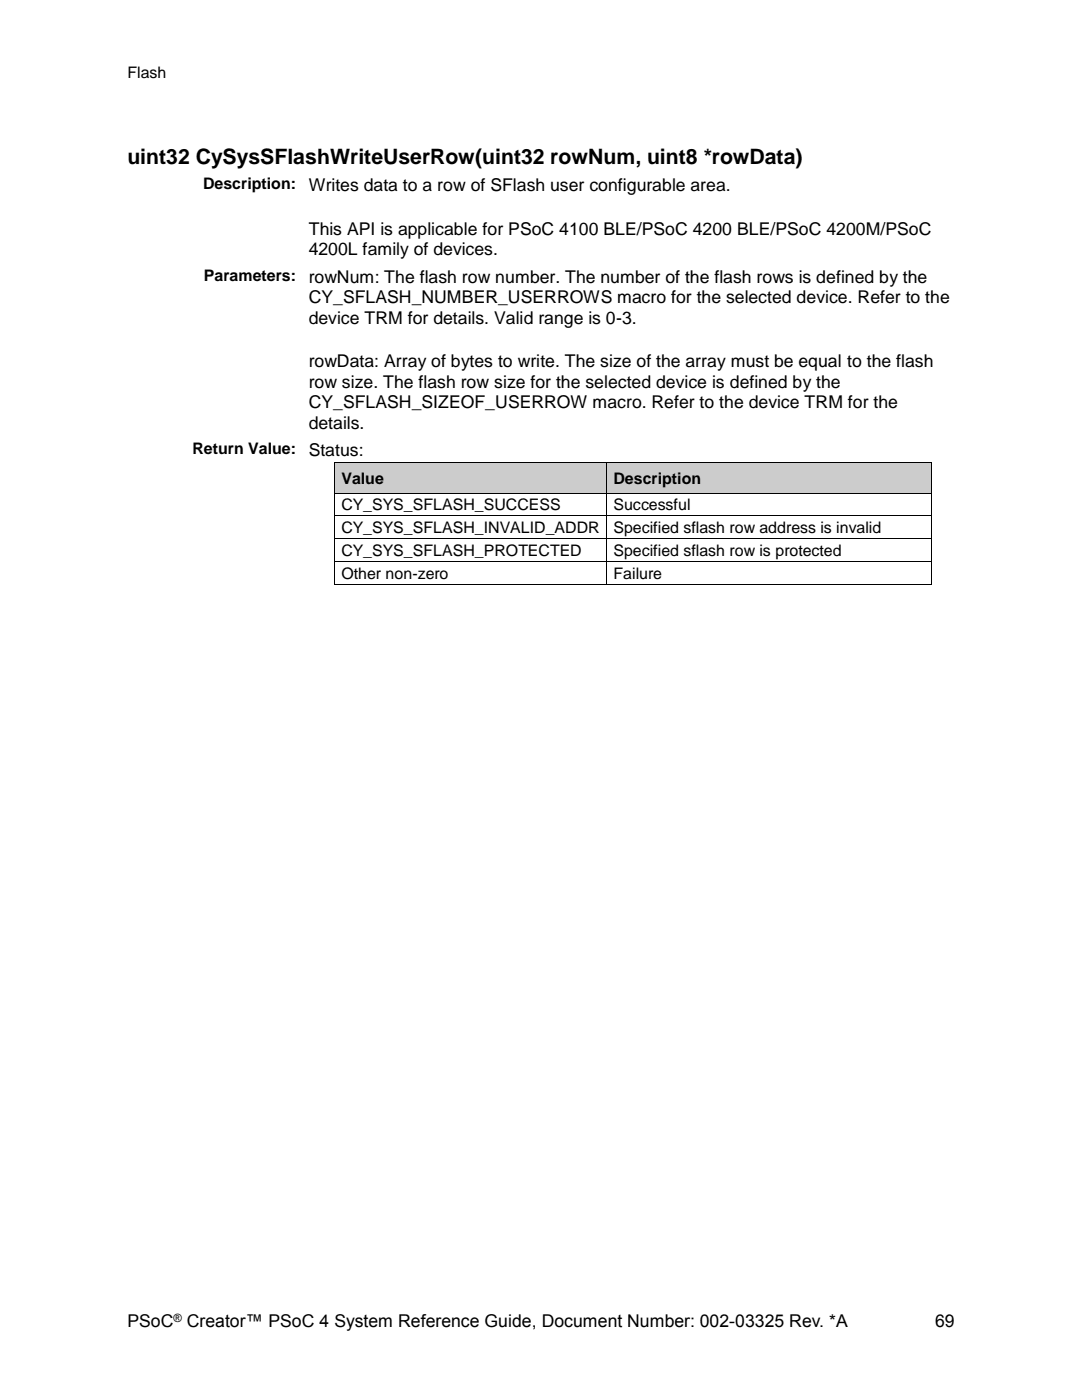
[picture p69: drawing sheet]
<svg xmlns="http://www.w3.org/2000/svg" width="216mm" height="279mm" viewBox="0 0 216 279" stroke-linecap="round" stroke-linejoin="round" font-family="sans-serif">
<defs><g id="words">
<text font-size="4.2" x="25.4" y="32.7">uint32 CySysSFlashWriteUserRow(uint32 rowNum, uint8 *rowData)</text>
<g font-size="3.5">
<text x="61.6" y="38.1">Writes data to a row of SFlash user configurable area.</text>
<text x="61.6" y="46.8">This API is applicable for PSoC 4100 BLE/PSoC 4200 BLE/PSoC 4200M/PSoC</text>
<text x="61.6" y="50.9">4200L family of devices.</text>
<text x="61.6" y="56.4">rowNum: The flash row number. The number of the flash rows is defined by the</text>
<text x="61.6" y="60.5">CY_SFLASH_NUMBER_USERROWS macro for the selected device. Refer to the</text>
<text x="61.6" y="64.6">device TRM for details. Valid range is 0-3.</text>
<text x="61.6" y="73.3">rowData: Array of bytes to write. The size of the array must be equal to the flash</text>
<text x="61.6" y="77.4">row size. The flash row size for the selected device is defined by the</text>
<text x="61.6" y="81.5">CY_SFLASH_SIZEOF_USERROW macro. Refer to the device TRM for the</text>
<text x="61.6" y="85.6">details.</text>
<text x="61.6" y="91.1">Status:</text>
<text x="25.4" y="264.9">PSoC</text>
<text x="37.3" y="264.9">Creator™ PSoC 4 System Reference Guide, Document Number: 002-03325 Rev. *A</text>
<text x="186.6" y="264.9">69</text>
</g>
<g font-size="3.2">
<text x="25.4" y="15.7">Flash</text>
<text x="40.5" y="37.6">Description:</text>
<text x="40.7" y="56">Parameters:</text>
<text x="38.4" y="90.6">Return Value:</text>
<text x="68.1" y="96.5">Value</text>
<text x="68.1" y="101.8">CY_SYS_SFLASH_SUCCESS</text>
<text x="122.4" y="96.5">Description</text>
<text x="122.4" y="101.8">Successful</text>
<text x="68.1" y="106.4">CY_SYS_SFLASH_INVALID_ADDR</text>
<text x="122.4" y="106.4">Specified sflash row address is invalid</text>
<text x="68.1" y="110.9">CY_SYS_SFLASH_PROTECTED</text>
<text x="122.4" y="110.9">Specified sflash row is protected</text>
<text x="68.1" y="115.5">Other non-zero</text>
<text x="122.4" y="115.5">Failure</text>
</g>
<text font-size="2.3" x="34.6" y="263.8">®</text>
</g></defs>
<g fill="#ccc">
<path d="M66.9 92.4h54.1v6h-54.1z" fill-rule="evenodd"/>
<path d="M66.9 92.4h54.1v6h-54.1z" fill-rule="evenodd"/>
<path d="M121.1 92.4h64.7v6h-64.7z" fill-rule="evenodd"/>
<path d="M121.1 92.4h64.7v6h-64.7z" fill-rule="evenodd"/>
</g>
<g fill="#000">
<path d="M66.7 92.2h.2v.1h-.2z" fill-rule="evenodd"/>
<path d="M66.7 92.2h.2v.1h-.2z" fill-rule="evenodd"/>
<path d="M66.7 98.4h.2v.1h-.2z" fill-rule="evenodd"/>
<path d="M121 92.2h.1v.1h-.1z" fill-rule="evenodd"/>
<path d="M121 98.4h.1v.1h-.1z" fill-rule="evenodd"/>
<path d="M185.8 92.2h.2v.1h-.2z" fill-rule="evenodd"/>
<path d="M185.8 92.2h.2v.1h-.2z" fill-rule="evenodd"/>
<path d="M185.8 98.4h.2v.1h-.2z" fill-rule="evenodd"/>
<path d="M66.7 102.9h.2v.2h-.2z" fill-rule="evenodd"/>
<path d="M66.7 107.4h.2v.2h-.2z" fill-rule="evenodd"/>
<path d="M66.7 111.9h.2v.2h-.2z" fill-rule="evenodd"/>
<path d="M66.7 116.5h.2v.2h-.2z" fill-rule="evenodd"/>
<path d="M66.7 116.5h.2v.2h-.2z" fill-rule="evenodd"/>
<path d="M121 102.9h.1v.2h-.1z" fill-rule="evenodd"/>
<path d="M121 107.4h.1v.2h-.1z" fill-rule="evenodd"/>
<path d="M121 111.9h.1v.2h-.1z" fill-rule="evenodd"/>
<path d="M121 116.5h.1v.2h-.1z" fill-rule="evenodd"/>
<path d="M185.8 102.9h.2v.2h-.2z" fill-rule="evenodd"/>
<path d="M185.8 107.4h.2v.2h-.2z" fill-rule="evenodd"/>
<path d="M185.8 111.9h.2v.2h-.2z" fill-rule="evenodd"/>
<path d="M185.8 116.5h.2v.2h-.2z" fill-rule="evenodd"/>
<path d="M185.8 116.5h.2v.2h-.2z" fill-rule="evenodd"/>
</g>
<g fill="none" stroke="#000" stroke-width=".2">
<path d="M66.8 92.3v6.1M66.8 98.5v4.4M66.9 92.3h54.1M66.9 98.4h54.1M121 92.3v6.1M121 98.5v4.4M121.1 92.3h64.7M121.1 98.4h64.7M185.9 92.3v6.1M185.9 98.5v4.4M66.8 103.1v4.3M66.8 107.6v4.3"/>
<path d="M66.8 112.1v4.4M66.9 103h54.1M66.9 107.5h54.1M66.9 112h54.1M66.9 116.6h54.1M121 103.1v4.3M121 107.6v4.3M121 112.1v4.4M121.1 103h64.7M121.1 107.5h64.7M121.1 112h64.7M121.1 116.6h64.7"/>
<path d="M185.9 103.1v4.3M185.9 107.6v4.3M185.9 112.1v4.4"/>
</g>
<use href="#words"/>
</svg>
